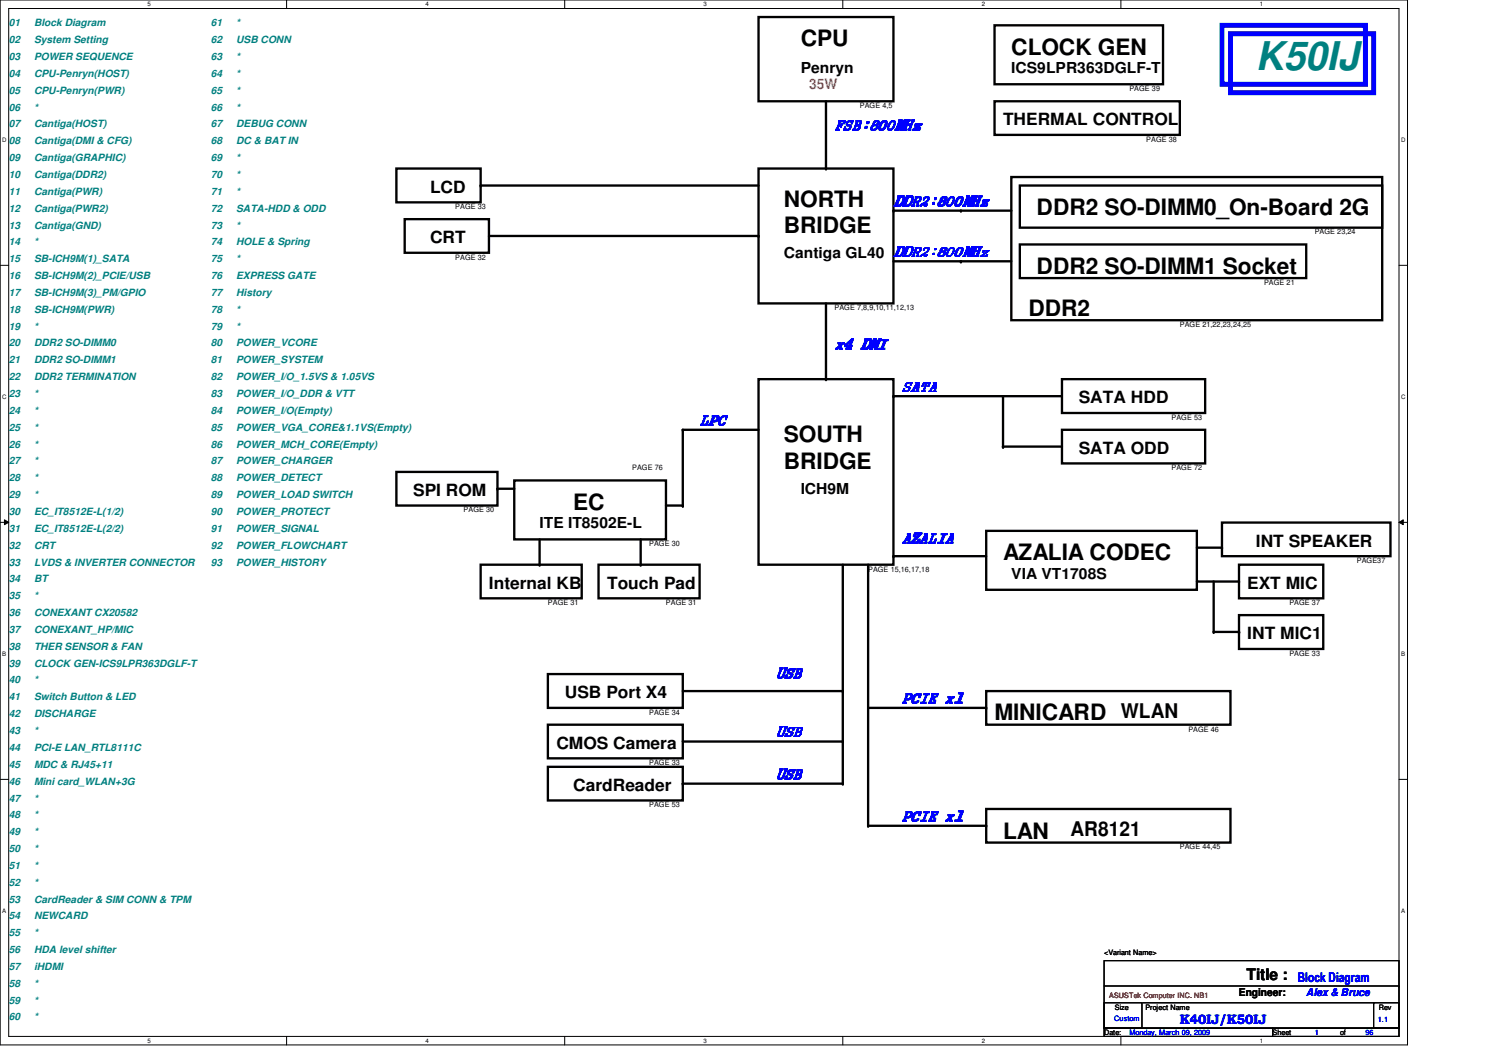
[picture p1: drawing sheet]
<svg xmlns="http://www.w3.org/2000/svg" width="297mm" height="210mm" viewBox="0 0 297 210" stroke-linecap="round" stroke-linejoin="round" font-family="sans-serif">
<defs><g id="words">
<text font-size="7.9" fill="#008080" x="249.8" y="14">K50IJ</text>
<g font-size="4.5">
<text x="159.3" y="9.2">CPU</text>
<text x="201.2" y="10.9">CLOCK GEN</text>
<text x="156" y="41.1">NORTH</text>
<text x="156" y="46.4">BRIDGE</text>
<text x="206.2" y="42.8">DDR2 SO-DIMM0_On-Board 2G</text>
<text x="206.2" y="54.5">DDR2 SO-DIMM1 Socket</text>
<text x="204.6" y="62.9">DDR2</text>
<text x="156" y="88">SOUTH</text>
<text x="156" y="93.3">BRIDGE</text>
<text x="114" y="101.4">EC</text>
<text x="199.6" y="111.5">AZALIA CODEC</text>
<text x="197.9" y="143.3">MINICARD</text>
<text x="199.6" y="166.8">LAN</text>
</g>
<g font-size="4">
<text x="223" y="142.9">WLAN</text>
<text x="213" y="166.4">AR8121</text>
</g>
<g font-size="3.3">
<text x="199.6" y="24.9">THERMAL CONTROL</text>
<text x="85.6" y="38.4">LCD</text>
<text x="85.6" y="48.4">CRT</text>
<text x="214.6" y="80.3">SATA HDD</text>
<text x="214.6" y="90.3">SATA ODD</text>
<text x="82.2" y="98.7">SPI ROM</text>
<text x="249.8" y="108.8">INT SPEAKER</text>
<text x="97.3" y="117.1">Internal KB</text>
<text x="120.8" y="117.1">Touch Pad</text>
<text x="248.2" y="117.1">EXT MIC</text>
<text x="248.2" y="127.2">INT MIC1</text>
<text x="112.4" y="138.9">USB Port X4</text>
<text x="110.7" y="149">CMOS Camera</text>
<text x="114" y="157.4">CardReader</text>
</g>
<text font-size="3.2" x="248" y="194.9">Title :</text>
<g font-size="3">
<text x="159.3" y="14.5">Penryn</text>
<text x="201.2" y="14.5">ICS9LPR363DGLF-T</text>
<text x="156" y="51.4">Cantiga GL40</text>
<text x="159.3" y="98.3">ICH9M</text>
<text x="107.4" y="105">ITE IT8502E-L</text>
<text x="201.2" y="115.1">VIA VT1708S</text>
</g>
<text font-size="2.8" fill="#ff8000" x="161" y="17.7">35W</text>
<g font-size="2.8" fill="#00f">
<text x="166.1" y="26">FSB:800MHz</text>
<text x="177.8" y="41">DDR2:800MHz</text>
<text x="177.8" y="51.1">DDR2:800MHz</text>
<text x="166.1" y="69.5">x4 DMI</text>
<text x="179.5" y="77.9">SATA</text>
<text x="139.3" y="84.6">LPC</text>
<text x="179.5" y="108.1">AZALIA</text>
<text x="154.4" y="134.9">USB</text>
<text x="179.5" y="140">PCIE x1</text>
<text x="154.4" y="146.6">USB</text>
<text x="154.4" y="155">USB</text>
<text x="179.5" y="163.4">PCIE x1</text>
</g>
<g font-size="2.7" fill="#00f">
<text x="258.2" y="195.3">Block Diagram</text>
<text x="234.7" y="203.7">K40IJ/K50IJ</text>
</g>
<text font-size="2.2" x="246.5" y="198.2">Engineer:</text>
<text font-size="2.2" fill="#00f" x="259.9" y="198.2">Alex &amp; Bruce</text>
<g font-size="2" fill="#008080">
<text x="1.7" y="5.2">01</text>
<text x="6.8" y="5.2">Block Diagram</text>
<text x="41.9" y="5.2">61</text>
<text x="47" y="5.2">*</text>
<text x="1.7" y="8.6">02</text>
<text x="1.7" y="11.9">03</text>
<text x="6.8" y="8.6">System Setting</text>
<text x="6.8" y="11.9">POWER SEQUENCE</text>
<text x="41.9" y="8.6">62</text>
<text x="41.9" y="11.9">63</text>
<text x="47" y="11.9">*</text>
<text x="47" y="8.6">USB CONN</text>
<text x="1.7" y="15.3">04</text>
<text x="6.8" y="15.3">CPU-Penryn(HOST)</text>
<text x="41.9" y="15.3">64</text>
<text x="47" y="15.3">*</text>
<text x="1.7" y="18.6">05</text>
<text x="1.7" y="22">06</text>
<text x="6.8" y="22">*</text>
<text x="6.8" y="18.6">CPU-Penryn(PWR)</text>
<text x="41.9" y="22">66</text>
<text x="41.9" y="18.6">65</text>
<text x="47" y="18.6">*</text>
<text x="47" y="22">*</text>
<text x="1.7" y="25.4">07</text>
<text x="1.7" y="28.7">08</text>
<text x="6.8" y="28.7">Cantiga(DMI &amp; CFG)</text>
<text x="6.8" y="25.4">Cantiga(HOST)</text>
<text x="41.9" y="28.7">68</text>
<text x="41.9" y="25.4">67</text>
<text x="47" y="25.4">DEBUG CONN</text>
<text x="47" y="28.7">DC &amp; BAT IN</text>
<text x="1.7" y="35.4">10</text>
<text x="1.7" y="32">09</text>
<text x="6.8" y="35.4">Cantiga(DDR2)</text>
<text x="6.8" y="32">Cantiga(GRAPHIC)</text>
<text x="41.9" y="32">69</text>
<text x="41.9" y="35.4">70</text>
<text x="47" y="32">*</text>
<text x="47" y="35.4">*</text>
<text x="1.7" y="38.8">11</text>
<text x="6.8" y="38.8">Cantiga(PWR)</text>
<text x="41.9" y="38.8">71</text>
<text x="47" y="38.8">*</text>
<text x="1.7" y="42.1">12</text>
<text x="1.7" y="45.5">13</text>
<text x="6.8" y="45.5">Cantiga(GND)</text>
<text x="6.8" y="42.1">Cantiga(PWR2)</text>
<text x="41.9" y="42.1">72</text>
<text x="41.9" y="45.5">73</text>
<text x="47" y="45.5">*</text>
<text x="47" y="42.1">SATA-HDD &amp; ODD</text>
<text x="1.7" y="48.8">14</text>
<text x="1.7" y="52.2">15</text>
<text x="6.8" y="52.2">SB-ICH9M(1)_SATA</text>
<text x="6.8" y="48.8">*</text>
<text x="41.9" y="48.8">74</text>
<text x="41.9" y="52.2">75</text>
<text x="47" y="48.8">HOLE &amp; Spring</text>
<text x="47" y="52.2">*</text>
<text x="1.7" y="55.5">16</text>
<text x="1.7" y="58.9">17</text>
<text x="6.8" y="55.5">SB-ICH9M(2)_PCIE/USB</text>
<text x="6.8" y="58.9">SB-ICH9M(3)_PM/GPIO</text>
<text x="41.9" y="55.5">76</text>
<text x="41.9" y="58.9">77</text>
<text x="47" y="55.5">EXPRESS GATE</text>
<text x="47" y="58.9">History</text>
<text x="1.7" y="65.6">19</text>
<text x="1.7" y="62.2">18</text>
<text x="6.8" y="62.2">SB-ICH9M(PWR)</text>
<text x="6.8" y="65.6">*</text>
<text x="41.9" y="62.2">78</text>
<text x="41.9" y="65.6">79</text>
<text x="47" y="65.6">*</text>
<text x="47" y="62.2">*</text>
<text x="1.7" y="68.9">20</text>
<text x="6.8" y="68.9">DDR2 SO-DIMM0</text>
<text x="41.9" y="68.9">80</text>
<text x="47" y="68.9">POWER_VCORE</text>
<text x="1.7" y="72.3">21</text>
<text x="1.7" y="75.6">22</text>
<text x="6.8" y="72.3">DDR2 SO-DIMM1</text>
<text x="6.8" y="75.6">DDR2 TERMINATION</text>
<text x="41.9" y="75.6">82</text>
<text x="41.9" y="72.3">81</text>
<text x="47" y="75.6">POWER_I/O_1.5VS &amp; 1.05VS</text>
<text x="47" y="72.3">POWER_SYSTEM</text>
<text x="1.7" y="79">23</text>
<text x="1.7" y="82.3">24</text>
<text x="6.8" y="82.3">*</text>
<text x="6.8" y="79">*</text>
<text x="41.9" y="82.3">84</text>
<text x="41.9" y="79">83</text>
<text x="47" y="82.3">POWER_I/O(Empty)</text>
<text x="47" y="79">POWER_I/O_DDR &amp; VTT</text>
<text x="1.7" y="85.7">25</text>
<text x="1.7" y="89.1">26</text>
<text x="6.8" y="89.1">*</text>
<text x="6.8" y="85.7">*</text>
<text x="41.9" y="85.7">85</text>
<text x="41.9" y="89.1">86</text>
<text x="47" y="89.1">POWER_MCH_CORE(Empty)</text>
<text x="47" y="85.7">POWER_VGA_CORE&amp;1.1VS(Empty)</text>
<text x="1.7" y="92.4">27</text>
<text x="1.7" y="95.8">28</text>
<text x="6.8" y="95.8">*</text>
<text x="6.8" y="92.4">*</text>
<text x="41.9" y="95.8">88</text>
<text x="41.9" y="92.4">87</text>
<text x="47" y="95.8">POWER_DETECT</text>
<text x="47" y="92.4">POWER_CHARGER</text>
<text x="1.7" y="99.1">29</text>
<text x="6.8" y="99.1">*</text>
<text x="41.9" y="99.1">89</text>
<text x="47" y="99.1">POWER_LOAD SWITCH</text>
<text x="1.7" y="105.8">31</text>
<text x="1.7" y="102.4">30</text>
<text x="6.8" y="105.8">EC_IT8512E-L(2/2)</text>
<text x="6.8" y="102.4">EC_IT8512E-L(1/2)</text>
<text x="41.9" y="102.4">90</text>
<text x="41.9" y="105.8">91</text>
<text x="47" y="105.8">POWER_SIGNAL</text>
<text x="47" y="102.4">POWER_PROTECT</text>
<text x="1.7" y="112.5">33</text>
<text x="1.7" y="109.2">32</text>
<text x="6.8" y="112.5">LVDS &amp; INVERTER CONNECTOR</text>
<text x="6.8" y="109.2">CRT</text>
<text x="41.9" y="112.5">93</text>
<text x="41.9" y="109.2">92</text>
<text x="47" y="112.5">POWER_HISTORY</text>
<text x="47" y="109.2">POWER_FLOWCHART</text>
<text x="1.7" y="115.9">34</text>
<text x="1.7" y="119.2">35</text>
<text x="6.8" y="115.9">BT</text>
<text x="6.8" y="119.2">*</text>
<text x="1.7" y="125.9">37</text>
<text x="1.7" y="122.6">36</text>
<text x="6.8" y="125.9">CONEXANT_HP/MIC</text>
<text x="6.8" y="122.6">CONEXANT CX20582</text>
<text x="1.7" y="129.3">38</text>
<text x="6.8" y="129.3">THER SENSOR &amp; FAN</text>
<text x="1.7" y="132.6">39</text>
<text x="1.7" y="136">40</text>
<text x="6.8" y="136">*</text>
<text x="6.8" y="132.6">CLOCK GEN-ICS9LPR363DGLF-T</text>
<text x="1.7" y="142.7">42</text>
<text x="1.7" y="139.4">41</text>
<text x="6.8" y="139.4">Switch Button &amp; LED</text>
<text x="6.8" y="142.7">DISCHARGE</text>
<text x="1.7" y="149.4">44</text>
<text x="1.7" y="146">43</text>
<text x="6.8" y="149.4">PCI-E LAN_RTL8111C</text>
<text x="6.8" y="146">*</text>
<text x="1.7" y="152.7">45</text>
<text x="6.8" y="152.7">MDC &amp; RJ45+11</text>
<text x="1.7" y="159.5">47</text>
<text x="1.7" y="156.1">46</text>
<text x="6.8" y="156.1">Mini card_WLAN+3G</text>
<text x="6.8" y="159.5">*</text>
<text x="1.7" y="162.8">48</text>
<text x="1.7" y="166.2">49</text>
<text x="6.8" y="166.2">*</text>
<text x="6.8" y="162.8">*</text>
<text x="1.7" y="169.5">50</text>
<text x="1.7" y="172.9">51</text>
<text x="6.8" y="172.9">*</text>
<text x="6.8" y="169.5">*</text>
<text x="1.7" y="176.2">52</text>
<text x="1.7" y="179.6">53</text>
<text x="6.8" y="176.2">*</text>
<text x="6.8" y="179.6">CardReader &amp; SIM CONN &amp; TPM</text>
<text x="1.7" y="182.9">54</text>
<text x="6.8" y="182.9">NEWCARD</text>
<text x="1.7" y="186.3">55</text>
<text x="1.7" y="189.7">56</text>
<text x="6.8" y="186.3">*</text>
<text x="6.8" y="189.7">HDA level shifter</text>
<text x="1.7" y="196.3">58</text>
<text x="1.7" y="193">57</text>
<text x="6.8" y="196.3">*</text>
<text x="6.8" y="193">iHDMI</text>
<text x="1.7" y="203">60</text>
<text x="1.7" y="199.7">59</text>
<text x="6.8" y="199.7">*</text>
<text x="6.8" y="203">*</text>
</g>
<g font-size="1.5">
<text x="171.1" y="21.5">PAGE 4,5</text>
<text x="224.7" y="18.1">PAGE 39</text>
<text x="228" y="28.2">PAGE 38</text>
<text x="90.6" y="41.6">PAGE 33</text>
<text x="261.6" y="46.7">PAGE 23,24</text>
<text x="90.6" y="51.6">PAGE 32</text>
<text x="251.5" y="56.7">PAGE 21</text>
<text x="166" y="61.7">PAGE 7,8,9,10,11,12,13</text>
<text x="234.7" y="65.1">PAGE 21,22,23,24,25</text>
<text x="233.1" y="83.5">PAGE 53</text>
<text x="125.8" y="93.6">PAGE 76</text>
<text x="233.1" y="93.6">PAGE 72</text>
<text x="92.2" y="101.9">PAGE 30</text>
<text x="129.2" y="108.7">PAGE 30</text>
<text x="172.7" y="113.7">PAGE 15,16,17,18</text>
<text x="270" y="112">PAGE37</text>
<text x="109" y="120.4">PAGE 31</text>
<text x="132.5" y="120.4">PAGE 31</text>
<text x="256.5" y="120.4">PAGE 37</text>
<text x="256.5" y="130.5">PAGE 33</text>
<text x="129.2" y="142.2">PAGE 34</text>
<text x="236.4" y="145.5">PAGE 46</text>
<text x="129.2" y="152.2">PAGE 33</text>
<text x="129.2" y="160.6">PAGE 53</text>
<text x="234.7" y="169">PAGE 44,45</text>
<text x="219.7" y="189.9">&lt;Variant Name&gt;</text>
<text x="221.8" y="200.9">Size</text>
<text x="227.9" y="200.9">Project Name</text>
<text x="274.3" y="201">Rev</text>
<text x="219.7" y="205.9">Date:</text>
<text x="253.2" y="205.9">Sheet</text>
<text x="266.6" y="205.9">of</text>
</g>
<text font-size="1.5" fill="#f00" x="220.7" y="198.5">ASUSTek Computer INC. NB1</text>
<g font-size="1.5" fill="#00f">
<text x="221.7" y="203.2">Custom</text>
<text x="274.1" y="203.4">1.1</text>
<text x="224.7" y="205.9">Monday, March 09, 2009</text>
<text x="261.6" y="205.9">1</text>
<text x="271.6" y="205.9">96</text>
</g>
<g font-size="1.2">
<text x="29.4" y="1.3">5</text>
<text x="84.7" y="1.3">4</text>
<text x="140" y="1.3">3</text>
<text x="195.3" y="1.3">2</text>
<text x="250.7" y="1.3">1</text>
<text x=".5" y="28.3">D</text>
<text x="278.8" y="28.3">D</text>
<text x=".5" y="79.4">C</text>
<text x="278.8" y="79.4">C</text>
<text x=".5" y="130.6">B</text>
<text x="278.8" y="130.6">B</text>
<text x=".5" y="181.7">A</text>
<text x="278.8" y="181.7">A</text>
<text x="29.4" y="207.5">5</text>
<text x="84.7" y="207.5">4</text>
<text x="140" y="207.5">3</text>
<text x="195.3" y="207.5">2</text>
<text x="250.7" y="207.5">1</text>
</g>
</g></defs>
<path d="M0 0h280v207.9h-280zM1.7 1.7h276.6v204.5h-276.6z" fill="none" stroke="#000" stroke-width=".2"/>
<g fill="#fff">
<path d="M29.4 .2h.6v1.3h-.6z"/>
<path d="M29.4 206.4h.6v1.3h-.6z"/>
</g>
<path d="M57 0v1.7M57 206.2v1.7" fill="none" stroke="#000" stroke-width=".2"/>
<g fill="#fff">
<path d="M84.7 .2h.6v1.3h-.6z"/>
<path d="M84.7 206.4h.6v1.3h-.6z"/>
</g>
<path d="M112.3 0v1.7M112.3 206.2v1.7" fill="none" stroke="#000" stroke-width=".2"/>
<g fill="#fff">
<path d="M140 .2h.6v1.3h-.6z"/>
<path d="M140 206.4h.6v1.3h-.6z"/>
</g>
<path d="M167.7 0v1.7M167.7 206.2v1.7" fill="none" stroke="#000" stroke-width=".2"/>
<g fill="#fff">
<path d="M195.3 .2h.7v1.3h-.7z"/>
<path d="M195.3 206.4h.7v1.3h-.7z"/>
</g>
<path d="M223 0v1.7M223 206.2v1.7" fill="none" stroke="#000" stroke-width=".2"/>
<g fill="#fff">
<path d="M250.7 .2h.6v1.3h-.6z"/>
<path d="M250.7 206.4h.6v1.3h-.6z"/>
<path d="M.5 27.2h.8v1.4h-.8z"/>
<path d="M278.8 27.2h.8v1.4h-.8z"/>
<path d="M.5 78.3h.8v1.4h-.8z"/>
<path d="M278.8 78.3h.8v1.4h-.8z"/>
</g>
<path d="M0 52.8h1.7M278.3 52.8h1.7" fill="none" stroke="#000" stroke-width=".2"/>
<g fill="#fff">
<path d="M.5 129.5h.7v1.3h-.7z"/>
<path d="M278.8 129.5h.7v1.3h-.7z"/>
</g>
<path d="M0 103.9h1.7M.9 103.4l.8 .5-.8 .5zM278.3 103.9l.9-.5v1zM278.3 103.9h1.7" fill="none" stroke="#000" stroke-width=".2"/>
<path d="M.9 103.4l.8 .5-.8 .5zM278.3 103.9l.9-.5v1z" fill="#000"/>
<g fill="#fff">
<path d="M.5 180.6h.7v1.3h-.7z"/>
<path d="M278.8 180.6h.7v1.3h-.7z"/>
</g>
<path d="M0 155.1h1.7M278.3 155.1h1.7M219.7 191.1h58.6v13.5h-58.6zM219.7 199.5h7.5v5.1h-7.5zM219.7 196.2h58.6M227.4 199.5h45.9M273.3 199.5h5v5.1h-5zM273.3 199.5h.1M278.3 196.2h.1M219.7 204.6h33.5v1.6h-33.5zM253.2 204.6h25.1v1.6h-25.1z" fill="none" stroke="#000" stroke-width=".2"/>
<g fill="none" stroke="#000" stroke-width=".47">
<path d="M150.9 3.4h26.9v16.8h-26.9zM197.9 5h33.5v11.8h-33.5zM78.9 33.5h16.7v6.8h-16.7zM95.6 36.9h55.3M150.9 33.5h26.9v26.9h-26.9zM164.3 20.2v13.3M197.9 20.2h36.8v6.6h-36.8zM201.2 35.2h73.8v28.5h-73.8zM202.9 36.9h72.1v8.4h-72.1zM80.5 43.6h16.8v6.7h-16.8zM97.3 46.9h53.6M177.8 52h23.4"/>
<path d="M177.8 41.9h23.4M202.9 48.6h57v6.7h-57zM150.9 75.4h26.9v37h-26.9zM164.3 60.4v15M177.8 78.8h33.5M199.6 78.8v10.1h11.7M211.3 75.4h28.5v6.8h-28.5zM78.9 93.9h20.1v6.7h-20.1zM99 97.2h3.3M102.3 95.6h30.2v11.7h-30.2zM150.9 85.5h-15.1v15.1h-3.3M211.3 85.5h28.5v6.7h-28.5z"/>
<path d="M95.6 112.4h20.1v6.6h-20.1zM107.4 107.3v5.1M119.1 112.4h20.1v6.6h-20.1zM127.5 107.3v5.1M167.7 112.4v43.5h-31.9M172.7 112.4v51.9h23.5M177.8 110.7h18.4M196.2 105.6h41.9v11.7h-41.9zM238.1 115.7h8.4M238.1 109h5M241.5 115.7v10h5M243.1 104h33.5v6.7h-33.5z"/>
<path d="M246.5 112.4h16.8v6.6h-16.8zM109 134.1h26.8v6.7h-26.8zM135.8 137.5h31.9M196.2 137.5h48.6v6.7h-48.6zM246.5 122.4h16.8v6.7h-16.8zM109 144.2h26.8v6.7h-26.8zM109 152.6h26.8v6.7h-26.8zM135.8 147.5h31.9M172.7 140.8h23.5M196.2 161h48.6v6.6h-48.6z"/>
</g>
<g fill="#000">
<circle cx="95.6" cy="36.9" r=".23"/>
<circle cx="164.3" cy="33.5" r=".23"/>
<circle cx="150.9" cy="46.9" r=".23"/>
<circle cx="177.8" cy="41.9" r=".23"/>
<circle cx="191.2" cy="52" r=".23"/>
<circle cx="191.2" cy="41.9" r=".23"/>
<circle cx="164.3" cy="75.4" r=".23"/>
<circle cx="177.8" cy="78.8" r=".23"/>
<circle cx="99" cy="97.2" r=".23"/>
<circle cx="135.8" cy="85.5" r=".23"/>
<circle cx="199.6" cy="88.9" r=".23"/>
<circle cx="107.4" cy="112.4" r=".23"/>
<circle cx="127.5" cy="112.4" r=".23"/>
<circle cx="135.8" cy="100.6" r=".23"/>
<circle cx="177.8" cy="110.7" r=".23"/>
<circle cx="243.1" cy="109" r=".23"/>
<circle cx="246.5" cy="115.7" r=".23"/>
<circle cx="167.7" cy="137.5" r=".23"/>
<circle cx="241.5" cy="125.7" r=".23"/>
<circle cx="246.5" cy="125.7" r=".23"/>
<circle cx="135.8" cy="155.9" r=".23"/>
<circle cx="167.7" cy="155.9" r=".23"/>
<circle cx="167.7" cy="147.5" r=".23"/>
<circle cx="196.2" cy="140.8" r=".23"/>
<circle cx="172.7" cy="164.3" r=".23"/>
<circle cx="196.2" cy="164.3" r=".23"/>
</g>
<path d="M243.1 5h28.5v11.8h-28.5zM244.8 6.7h28.5v11.8h-28.5z" fill="none" stroke="#00f" stroke-width=".97"/>
<use href="#words"/>
</svg>
